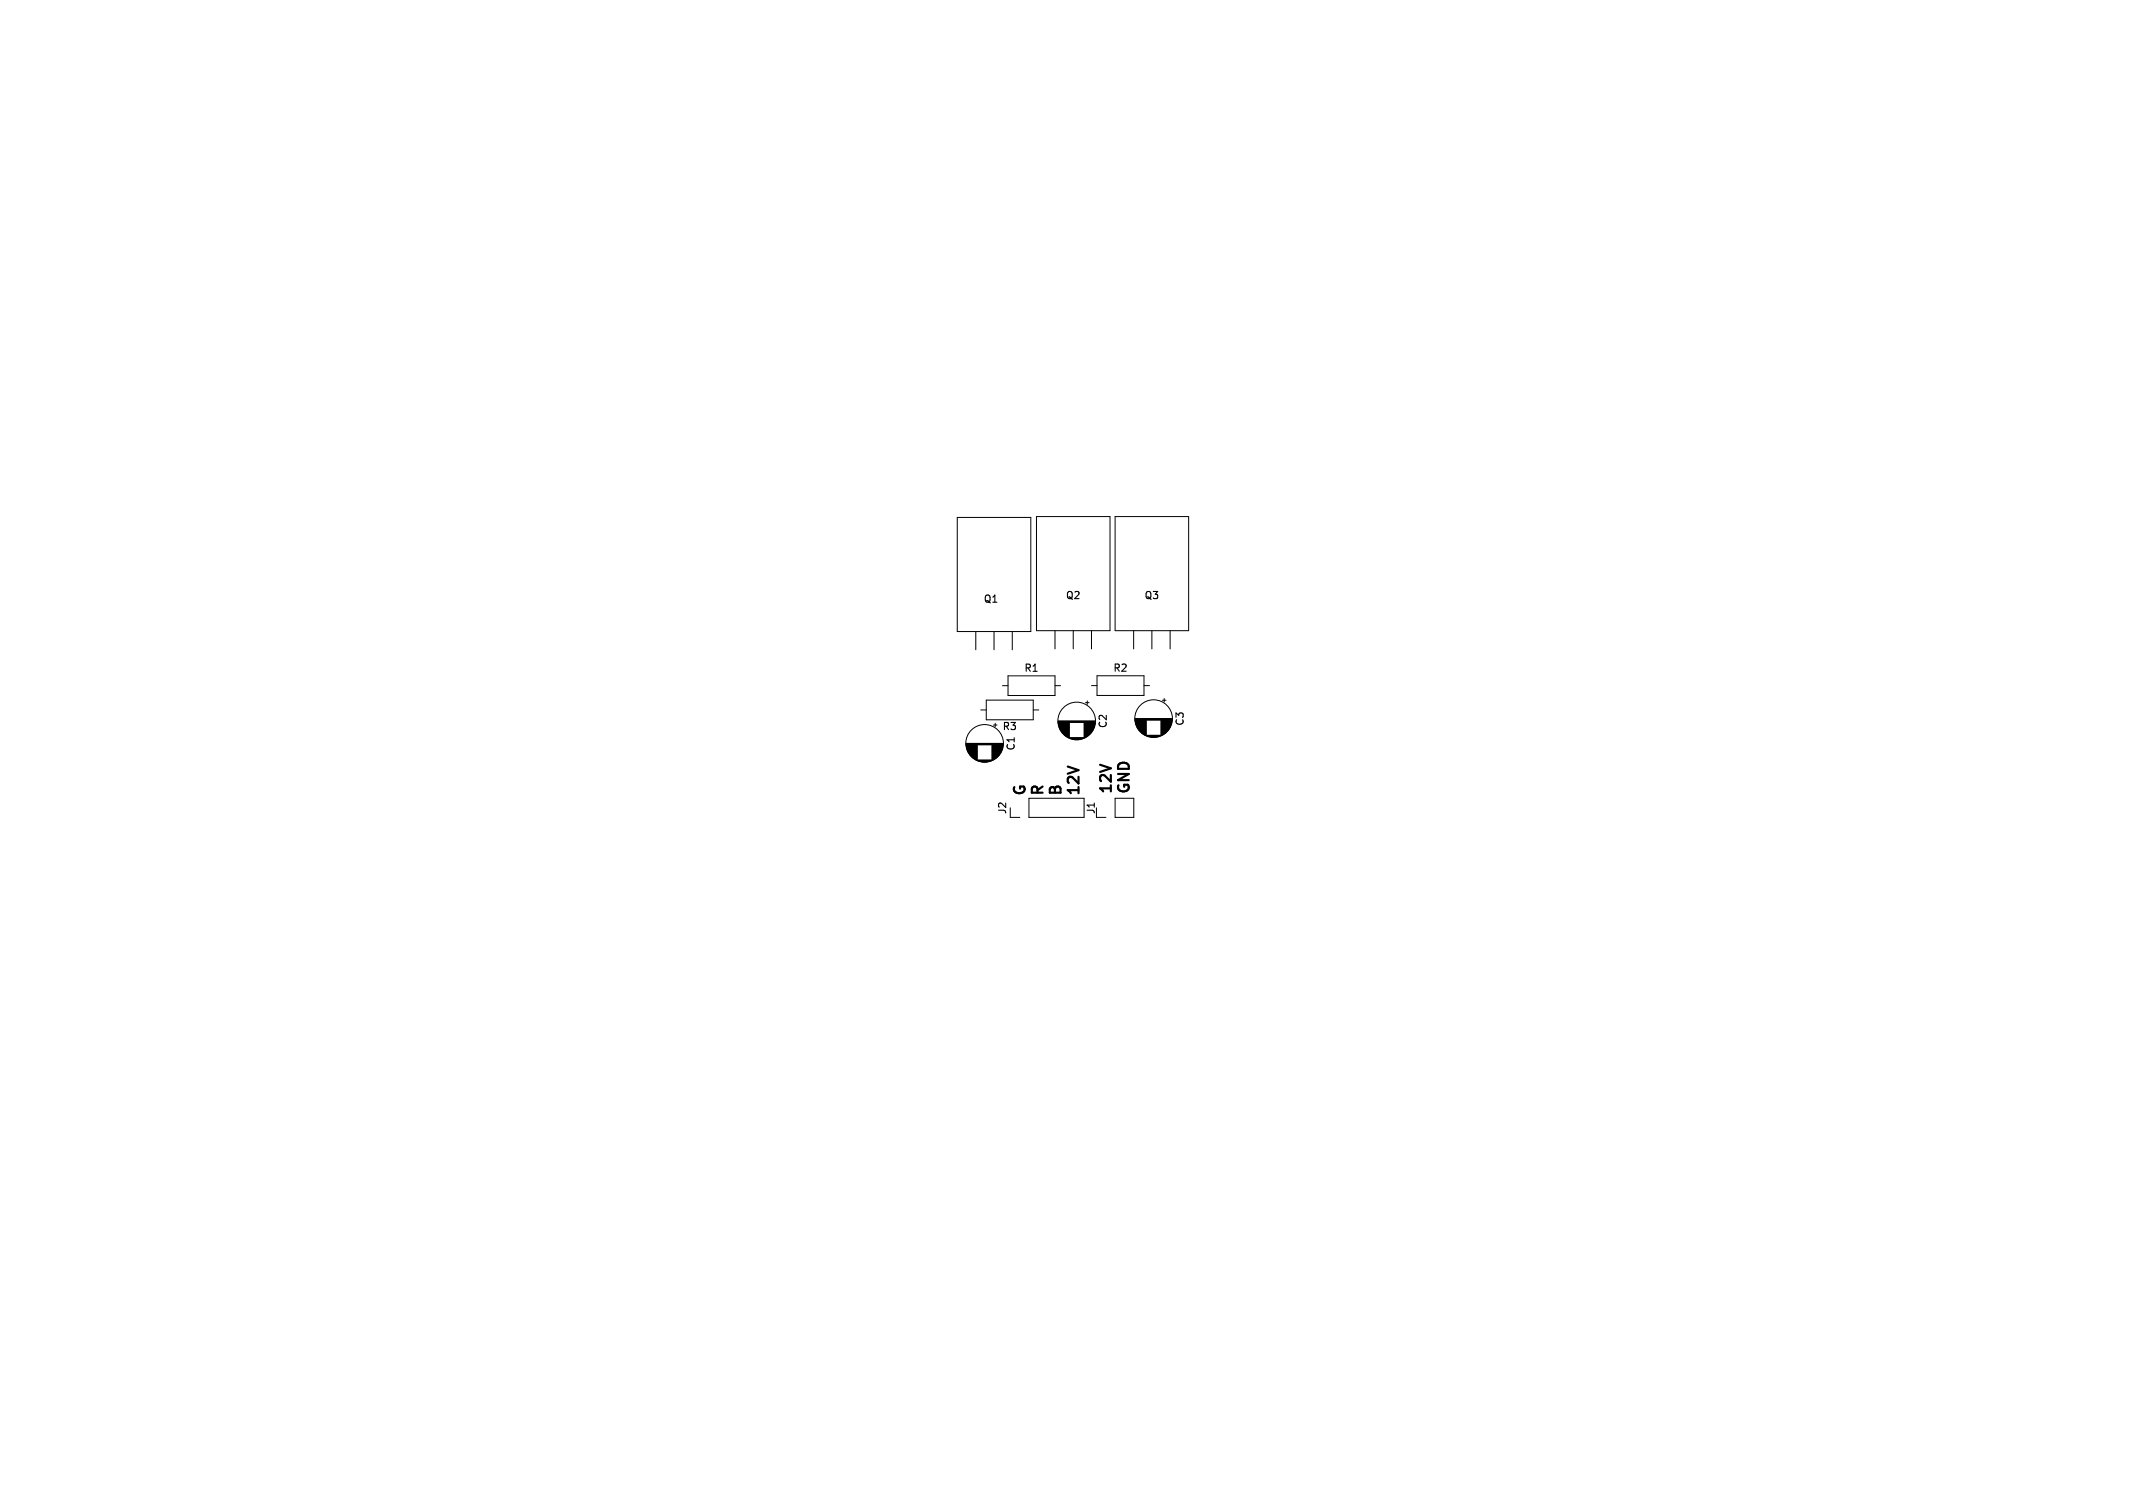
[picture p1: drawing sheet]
<svg xmlns="http://www.w3.org/2000/svg" width="297mm" height="210mm" viewBox="0 0 297 210" stroke-linecap="round" stroke-linejoin="round" font-family="sans-serif">
<defs><g id="words">
<g font-size="2.1">
<text x="143" y="110.8" transform="rotate(-90 143 110.8)">G</text>
<text x="145.5" y="110.8" transform="rotate(-90 145.5 110.8)">R</text>
<text x="148" y="110.8" transform="rotate(-90 148 110.8)">B</text>
<text x="150.5" y="110.8" transform="rotate(-90 150.5 110.8)">12V</text>
<text x="155" y="110.5" transform="rotate(-90 155 110.5)">12V</text>
<text x="157.5" y="110.5" transform="rotate(-90 157.5 110.5)">GND</text>
</g>
<g font-size="1.4">
<text x="148.4" y="83.7">Q2</text>
<text x="159.3" y="83.7">Q3</text>
<text x="136.9" y="84.2">Q1</text>
<text x="142.6" y="93.8">R1</text>
<text x="155" y="93.8">R2</text>
<text x="139.5" y="101.9">R3</text>
<text x="154.4" y="101.5" transform="rotate(-90 154.4 101.5)">C2</text>
<text x="165.1" y="101.1" transform="rotate(-90 165.1 101.1)">C3</text>
<text x="141.5" y="104.6" transform="rotate(-90 141.5 104.6)">C1</text>
<text x="140.4" y="113.4" transform="rotate(-90 140.4 113.4)">J2</text>
<text x="152.7" y="113.4" transform="rotate(-90 152.7 113.4)">J1</text>
</g>
</g></defs>
<g fill="none" stroke="#000" stroke-width=".14">
<path d="M133.3 72.1h10.2v15.9h-10.2zM144.3 71.9h10.3v15.9h-10.3zM155.3 71.9h10.2v15.9h-10.2zM135.9 88v2.5M136.6 98.9h.7M137.3 97.5h6.6v2.7h-6.6zM138.4 88v2.5M139.6 95.5h.8M140.4 94.1h6.5v2.8h-6.5zM140.9 88v2.5M143.9 98.9h.7M146.9 95.5h.8"/>
<path d="M146.9 87.8v2.6M149.4 87.8v2.6M151.1 97.9h.5M151.4 97.6v.5M152 95.5h.8M152 87.8v2.6M152.8 94.1h6.5v2.7h-6.5zM157.9 87.8v2.6M159.3 95.5h.8M160.4 87.8v2.6M161.9 97.5h.5M162.1 97.3v.5"/>
<path d="M162.9 87.8v2.6M134.5 103.5h5.2M134.5 103.6h5.2M134.5 103.7h5.2M134.5 103.8h1.6M134.5 103.9h1.6M134.6 104h1.5M134.6 104.1h1.5M134.6 104.2h1.5M134.6 104.3h1.5M134.7 104.4h1.4M134.7 104.5h1.4"/>
<path d="M134.7 104.6h1.4M134.8 104.6h1.3M134.8 104.7h1.3M134.8 104.8h1.3M134.9 104.8h1.2M134.9 104.9h1.2M135 105h1.1M135 105.1h1.1M135.1 105.1h1M135.1 105.2h1M135.2 105.2h.9M135.2 105.3h.9"/>
<path d="M135.3 105.4h.8M135.4 105.4h.7M135.4 105.5h.7M135.5 105.6h.6M135.6 105.6h.5M135.7 105.7h.4M135.8 105.8h.3M135.9 105.8h2.4M136 105.9h2.2M136.1 105.9h2M136.2 106h1.8M136.3 106h1.6"/>
<path d="M136.4 106h1.4M136.6 106.1h1M136.8 106.1h.6M138.1 104.6h1.3M138.1 105.5h.7M138.1 105.8h.3M138.1 105.7h.4M138.1 104h1.5M138.1 104.8h1.2M138.1 104.7h1.3M138.1 105.4h.8M138.1 105h1.1"/>
<path d="M138.1 104.2h1.5M138.1 105.1h1M138.1 104.3h1.5M138.1 105.4h.7M138.1 105.2h1M138.1 105.3h.9M138.1 104.1h1.5M138.1 104.4h1.4M138.1 104.9h1.2M138.1 105.2h.9M138.1 103.9h1.6M138.1 103.8h1.6"/>
<path d="M138.1 104.8h1.3M138.1 104.5h1.4M138.1 104.6h1.4M138.1 103.9h1.5M138.1 105.1h1.1M138.1 105.6h.6M138.1 105.6h.5M138.3 101h.5M138.6 100.7v.5M140.7 113.8h1.3M143.3 111.2h7.6v2.6h-7.6zM147.3 100.4h5.2"/>
<path d="M147.3 100.5h5.2M147.3 100.6h5.2M147.4 100.6h1.5M147.4 100.7h1.5M147.4 100.8h1.5M147.4 100.9h1.5M147.4 101h1.5M147.4 101.1h1.5M147.5 101.2h1.4M147.5 101.3h1.4M147.5 101.4h1.4M147.6 101.4h1.3"/>
<path d="M147.6 101.5h1.3M147.6 101.6h1.3M147.7 101.6h1.2M147.7 101.7h1.2M147.7 101.8h1.2M147.8 101.8h1.1M147.8 101.9h1.1M147.9 102h1M147.9 102.1h1M148 102.1h.9M148 102.2h.9M148.1 102.2h.8"/>
<path d="M148.1 102.3h.8M148.2 102.3h.7M148.2 102.4h.7M148.3 102.4h.6M148.4 102.5h.5M148.5 102.6h.4M148.6 102.6h.3M148.7 102.7h.2M148.7 102.7h2.4M148.8 102.8h2.2M148.9 102.8h2M149 102.8h1.8"/>
<path d="M149.1 102.9h1.6M149.2 102.9h1.4M149.4 103h1M149.6 103h.6M151 101.2h1.4M151 102h.9M151 102.3h.7M151 101.4h1.3M151 101.9h1M151 100.8h1.5M151 101.5h1.2M151 102.2h.7"/>
<path d="M151 101.7h1.2M151 102.6h.3M151 100.9h1.5M151 102h1M151 101.7h1.1M151 100.6h1.5M151 100.7h1.5M151 101.5h1.3M151 102.4h.5M151 101.6h1.2M151 101.3h1.3M151 101.1h1.4"/>
<path d="M151 100.9h1.4M151 101h1.4M151 101.8h1.1M151 102.1h.9M151 102.6h.4M151 102.7h.2M151 102.5h.5M151 102.2h.8M151 102.4h.6M151 102.5h.4M151 102.6h.2M152.7 113.8h1.3"/>
<path d="M155.3 111.2h2.6v2.6h-2.6zM158 100.1h5.2M158.1 100.2h5.1M158.1 100.3h5.1M158.1 100.3h1.5M158.1 100.4h1.5M158.1 100.5h1.5M158.1 100.6h1.5M158.1 100.7h1.5M158.1 100.8h1.5M158.2 100.8h1.4M158.2 100.9h1.4"/>
<path d="M158.2 101h1.4M158.2 101.1h1.4M158.3 101.1h1.3M158.3 101.2h1.3M158.3 101.3h1.3M158.4 101.3h1.2M158.4 101.4h1.2M158.5 101.5h1.1M158.5 101.6h1.1M158.6 101.6h1M158.6 101.7h1M158.7 101.8h.9"/>
<path d="M158.8 101.9h.8M158.8 102h.8M158.9 102h.7M159 102.1h.6M159.1 102.2h.5M159.2 102.2h.4M159.2 102.3h.4M159.3 102.3h.3M159.4 102.4h.2M159.5 102.4h2.3M159.5 102.4h2.2M159.6 102.5h2"/>
<path d="M159.7 102.5h1.8M159.8 102.6h1.6M160 102.6h1.3M160.1 102.6h1M160.3 102.7h.6M161.7 101.2h1.3M161.7 102h.6M161.7 102.3h.2M161.7 102.3h.3M161.7 100.6h1.5M161.7 101.4h1.2M161.7 101.2h1.2"/>
<path d="M161.7 101.9h.8M161.7 101.5h1.1M161.7 100.8h1.4M161.7 101.6h1.1M161.7 102.2h.4M161.7 101.7h1M161.7 100.9h1.4M161.7 102h.7M161.7 101.7h.9M161.7 102.4h.2M161.7 101h1.3M161.7 101.8h.9"/>
<path d="M161.7 100.4h1.5M161.7 100.7h1.4M161.7 100.3h1.5M161.7 100.5h1.5M161.7 101.6h1M161.7 101.3h1.2M161.7 101.1h1.3M161.7 102.1h.6M161.7 101.4h1.1M161.7 101.8h.8M161.7 102.1h.5M161.7 101h1.4"/>
<path d="M161.7 102.2h.5"/>
<circle cx="137.1" cy="103.5" r="2.62"/>
<circle cx="149.9" cy="100.4" r="2.62"/>
<circle cx="160.6" cy="100.1" r="2.62"/>
</g>
<g fill="#fff" stroke="#fff" stroke-width=".14">
<circle cx="163" cy="111.5" r="1.6"/>
<circle cx="136" cy="111.5" r="1.6"/>
<circle cx="145.7" cy="98.9" r=".4"/>
<circle cx="135.5" cy="98.9" r=".4"/>
<circle cx="150.9" cy="95.5" r=".4"/>
<circle cx="161.1" cy="95.5" r=".4"/>
<circle cx="148.7" cy="95.5" r=".4"/>
<circle cx="138.6" cy="95.5" r=".4"/>
<circle cx="160.4" cy="74.9" r="1.75"/>
<circle cx="157.8" cy="91.5" r=".55"/>
<circle cx="160.4" cy="91.5" r=".55"/>
<circle cx="162.9" cy="91.5" r=".55"/>
<circle cx="149.4" cy="74.9" r="1.75"/>
<circle cx="146.9" cy="91.5" r=".55"/>
<circle cx="149.4" cy="91.5" r=".55"/>
<circle cx="152" cy="91.5" r=".55"/>
<circle cx="138.4" cy="75" r="1.75"/>
<circle cx="135.9" cy="91.6" r=".55"/>
<circle cx="138.4" cy="91.6" r=".55"/>
<circle cx="141" cy="91.6" r=".55"/>
<circle cx="149.6" cy="112.5" r=".5"/>
<circle cx="147.1" cy="112.5" r=".5"/>
<circle cx="144.5" cy="112.5" r=".5"/>
<circle cx="142" cy="112.5" r=".5"/>
<circle cx="154" cy="112.5" r=".5"/>
<circle cx="156.5" cy="112.5" r=".5"/>
<circle cx="160.6" cy="98.8" r=".4"/>
<circle cx="160.6" cy="101.3" r=".4"/>
<circle cx="149.9" cy="99.2" r=".4"/>
<circle cx="149.9" cy="101.7" r=".4"/>
<circle cx="137.1" cy="102.3" r=".4"/>
<circle cx="137.1" cy="104.8" r=".4"/>
</g>
<use href="#words"/>
</svg>
